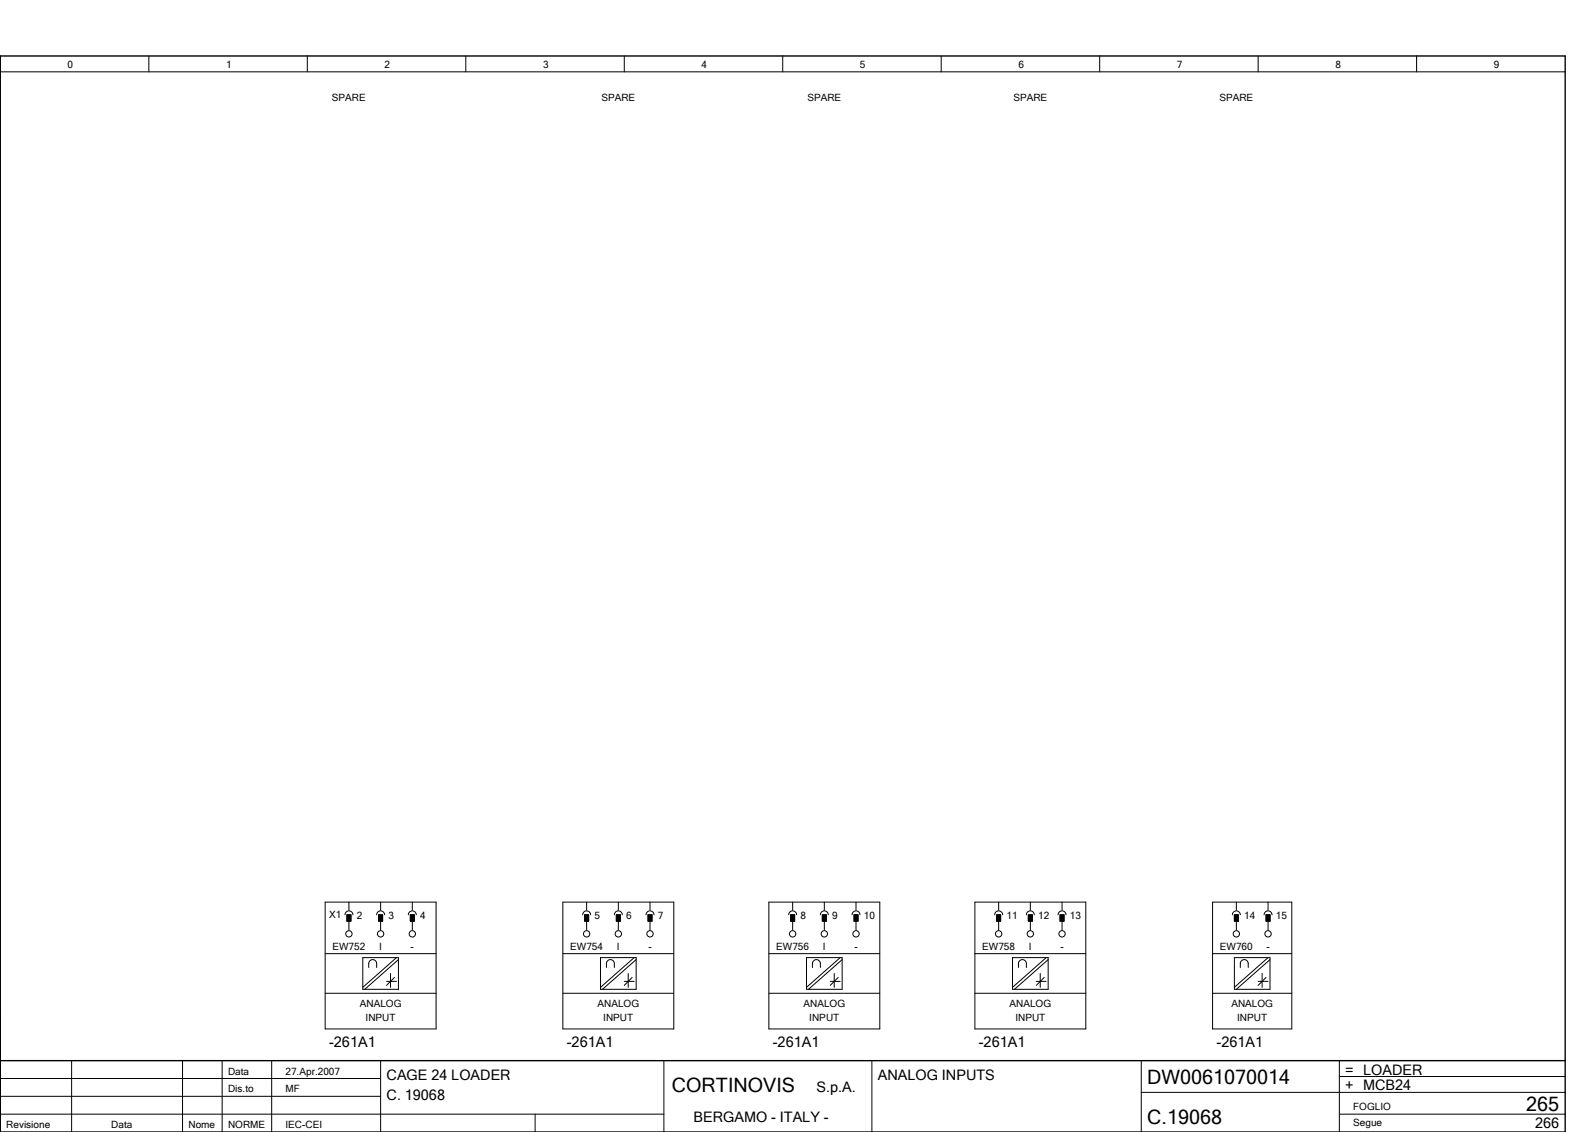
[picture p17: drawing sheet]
<svg xmlns="http://www.w3.org/2000/svg" width="399mm" height="286mm" viewBox="0 0 399 286" stroke-linecap="round" stroke-linejoin="round" font-family="sans-serif">
<defs><g id="words">
<g font-size="5">
<text x="169.6" y="275.6">CORTINOVIS</text>
<text x="289.6" y="273.6">DW0061070014</text>
<text x="385.2" y="280.4">265</text>
<text x="289.6" y="283.6">C.19068</text>
</g>
<g font-size="3.6">
<text x="83.1" y="264.1">­261A1</text>
<text x="143.1" y="264.1">­261A1</text>
<text x="195.1" y="264.1">­261A1</text>
<text x="247.1" y="264.1">­261A1</text>
<text x="307.1" y="264.1">­261A1</text>
<text x="97.6" y="272.6">CAGE 24 LOADER</text>
<text x="206.1" y="275.6">S.p.A.</text>
<text x="221.6" y="272.6">ANALOG INPUTS</text>
<text x="339.6" y="271.1">= LOADER</text>
<text x="339.6" y="275.1">+ MCB24</text>
<text x="97.6" y="277.6">C. 19068</text>
<text x="175" y="283.1">BERGAMO ­ ITALY ­</text>
<text x="387.5" y="284.6">266</text>
</g>
<g font-size="2.5">
<text x="17.1" y="17.1">0</text>
<text x="57.1" y="17.1">1</text>
<text x="97.1" y="17.1">2</text>
<text x="137.1" y="17.1">3</text>
<text x="177.1" y="17.1">4</text>
<text x="217.1" y="17.1">5</text>
<text x="257.1" y="17.1">6</text>
<text x="297.1" y="17.1">7</text>
<text x="337.1" y="17.1">8</text>
<text x="377.1" y="17.1">9</text>
<text x="83.8" y="25.4">SPARE</text>
<text x="151.8" y="25.4">SPARE</text>
<text x="203.8" y="25.4">SPARE</text>
<text x="255.8" y="25.4">SPARE</text>
<text x="307.8" y="25.4">SPARE</text>
<text x="83.1" y="231.6">X1</text>
<text x="90.1" y="231.9">2</text>
<text x="98.1" y="231.9">3</text>
<text x="106.1" y="231.9">4</text>
<text x="150.1" y="231.9">5</text>
<text x="158.1" y="231.9">6</text>
<text x="166.1" y="231.9">7</text>
<text x="202.1" y="231.9">8</text>
<text x="210.1" y="231.9">9</text>
<text x="218.1" y="231.9">10</text>
<text x="254.1" y="231.9">11</text>
<text x="262.1" y="231.9">12</text>
<text x="270.1" y="231.9">13</text>
<text x="314.1" y="231.9">14</text>
<text x="322.1" y="231.9">15</text>
<text x="83.9" y="239.6">EW752</text>
<text x="95.7" y="239.6">I</text>
<text x="103.7" y="239.6">­</text>
<text x="143.9" y="239.6">EW754</text>
<text x="155.7" y="239.6">I</text>
<text x="163.7" y="239.6">­</text>
<text x="195.9" y="239.6">EW756</text>
<text x="207.7" y="239.6">I</text>
<text x="215.7" y="239.6">­</text>
<text x="247.9" y="239.6">EW758</text>
<text x="259.7" y="239.6">I</text>
<text x="267.7" y="239.6">­</text>
<text x="307.9" y="239.6">EW760</text>
<text x="319.7" y="239.6">­</text>
<text x="90.8" y="254.1">ANALOG</text>
<text x="92.3" y="257.7">INPUT</text>
<text x="150.8" y="254.1">ANALOG</text>
<text x="152.3" y="257.7">INPUT</text>
<text x="202.8" y="254.1">ANALOG</text>
<text x="204.3" y="257.7">INPUT</text>
<text x="254.8" y="254.1">ANALOG</text>
<text x="256.3" y="257.7">INPUT</text>
<text x="310.8" y="254.1">ANALOG</text>
<text x="312.3" y="257.7">INPUT</text>
<text x="57.6" y="271.1">Data</text>
<text x="57.6" y="275.6">Dis.to</text>
<text x="72.1" y="271.1">27.Apr.2007</text>
<text x="72.1" y="275.6">MF</text>
<text x="341.6" y="280.1">FOGLIO</text>
<text x="1.6" y="284.6">Revisione</text>
<text x="28.1" y="284.6">Data</text>
<text x="47.6" y="284.6">Nome</text>
<text x="57.6" y="284.6">NORME</text>
<text x="72.1" y="284.6">IEC­CEI</text>
<text x="341.6" y="284.1">Segue</text>
</g>
</g></defs>
<g fill="none" stroke="#000" stroke-width=".25">
<path d="M.1 18.1h395M37.6 14.1v4M77.6 14.1v4M117.6 14.1v4M157.6 14.1v4M197.6 14.1v4M237.6 14.1v4M277.6 14.1v4M317.6 14.1v4M357.6 14.1v4M82.1 227.6h28v32h-28zM87.1 230.8a1 1 0 0 1 1-1 1 1 0 0 1 1 1"/>
<path d="M87.6 230.8h1v1.6h-1zM88.1 231.6h.1M88.1 227.6v2M88.1 231.6v3M95.1 230.8a1 1 0 0 1 1-1 1 1 0 0 1 1 1M95.6 230.8h1v1.6h-1zM96.1 231.6h.1M96.1 227.6v2M96.1 231.6v3M103.1 230.8a1 1 0 0 1 1-1 1 1 0 0 1 1 1M103.6 230.8h1v1.6h-1zM104.1 231.6h.1"/>
<path d="M104.1 227.6v2M104.1 231.6v3M142.1 227.6h28v32h-28zM147.1 230.8a1 1 0 0 1 1-1 1 1 0 0 1 1 1M147.6 230.8h1v1.6h-1zM148.1 231.6h.1M148.1 227.6v2M148.1 231.6v3M155.1 230.8a1 1 0 0 1 1-1 1 1 0 0 1 1 1M155.6 230.8h1v1.6h-1zM156.1 231.6h.1M156.1 227.6v2"/>
<path d="M156.1 231.6v3M163.1 230.8a1 1 0 0 1 1-1 1 1 0 0 1 1 1M163.6 230.8h1v1.6h-1zM164.1 231.6h.1M164.1 227.6v2M164.1 231.6v3M194.1 227.6h28v32h-28zM199.1 230.8a1 1 0 0 1 1-1 1 1 0 0 1 1 1M199.6 230.8h1v1.6h-1zM200.1 231.6h.1M200.1 227.6v2M200.1 231.6v3"/>
<path d="M207.1 230.8a1 1 0 0 1 1-1 1 1 0 0 1 1 1M207.6 230.8h1v1.6h-1zM208.1 231.6h.1M208.1 227.6v2M208.1 231.6v3M215.1 230.8a1 1 0 0 1 1-1 1 1 0 0 1 1 1M215.6 230.8h1v1.6h-1zM216.1 231.6h.1M216.1 227.6v2M216.1 231.6v3M246.1 227.6h28v32h-28zM251.1 230.8a1 1 0 0 1 1-1 1 1 0 0 1 1 1"/>
<path d="M251.6 230.8h1v1.6h-1zM252.1 231.6h.1M252.1 227.6v2M252.1 231.6v3M259.1 230.8a1 1 0 0 1 1-1 1 1 0 0 1 1 1M259.6 230.8h1v1.6h-1zM260.1 231.6h.1M260.1 227.6v2M260.1 231.6v3M267.1 230.8a1 1 0 0 1 1-1 1 1 0 0 1 1 1M267.6 230.8h1v1.6h-1zM268.1 231.6h.1"/>
<path d="M268.1 227.6v2M268.1 231.6v3M306.1 227.6h20v32h-20zM311.1 230.8a1 1 0 0 1 1-1 1 1 0 0 1 1 1M311.6 230.8h1v1.6h-1zM312.1 231.6h.1M312.1 227.6v2M312.1 231.6v3M319.1 230.8a1 1 0 0 1 1-1 1 1 0 0 1 1 1M319.6 230.8h1v1.6h-1zM320.1 231.6h.1M320.1 227.6v2"/>
<path d="M320.1 231.6v3M.1 255.6v30M82.1 240.6h28M82.1 250.6h28M91.6 241.6h9v8h-9zM93.1 244.1v-1a1 1 0 0 1 1-1 1 1 0 0 1 1 1v1M97.6 247.6h2.5M98.6 245.6v3.5M99.6 246.6l-2 2M100.1 241.6l-8.5 7.5M100.6 242.1l-8.5 7.5M142.1 240.6h28"/>
<path d="M142.1 250.6h28M151.6 241.6h9v8h-9zM153.1 244.1v-1a1 1 0 0 1 1-1 1 1 0 0 1 1 1v1M157.6 247.6h2.5M158.6 245.6v3.5M159.6 246.6l-2 2M160.1 241.6l-8.5 7.5M160.6 242.1l-8.5 7.5M194.1 240.6h28M194.1 250.6h28M203.6 241.6h9v8h-9zM205.1 244.1v-1a1 1 0 0 1 1-1 1 1 0 0 1 1 1v1"/>
<path d="M209.6 247.6h2.5M210.6 245.6v3.5M211.6 246.6l-2 2M212.1 241.6l-8.5 7.5M212.6 242.1l-8.5 7.5M246.1 240.6h28M246.1 250.6h28M255.6 241.6h9v8h-9zM257.1 244.1v-1a1 1 0 0 1 1-1 1 1 0 0 1 1 1v1M261.6 247.6h2.5M262.6 245.6v3.5M263.6 246.6l-2 2"/>
<path d="M264.1 241.6l-8.5 7.5M264.6 242.1l-8.5 7.5M306.1 240.6h20M306.1 250.6h20M311.6 241.6h9v8h-9zM313.1 244.1v-1a1 1 0 0 1 1-1 1 1 0 0 1 1 1v1M317.6 247.6h2.5M318.6 245.6v3.5M319.6 246.6l-2 2M320.1 241.6l-8.5 7.5M320.6 242.1l-8.5 7.5M.1 276.6h96"/>
<path d="M.1 272.1h96M18.1 267.6v18M46.1 267.6v18M56.1 267.6v18M68.6 267.6v18M96.1 267.6v18M167.6 267.6v18M220.1 267.6v18M288.1 267.6v18M288.1 275.6h107M338.1 271.6h57M338.1 267.6v18"/>
<path d="M.1 281.1h167.5M135.1 281.1v4.5M338.1 281.1h57"/>
<circle cx="88.1" cy="235.6" r=".8"/>
<circle cx="96.1" cy="235.6" r=".8"/>
<circle cx="104.1" cy="235.6" r=".8"/>
<circle cx="148.1" cy="235.6" r=".8"/>
<circle cx="156.1" cy="235.6" r=".8"/>
<circle cx="164.1" cy="235.6" r=".8"/>
<circle cx="200.1" cy="235.6" r=".8"/>
<circle cx="208.1" cy="235.6" r=".8"/>
<circle cx="216.1" cy="235.6" r=".8"/>
<circle cx="252.1" cy="235.6" r=".8"/>
<circle cx="260.1" cy="235.6" r=".8"/>
<circle cx="268.1" cy="235.6" r=".8"/>
<circle cx="312.1" cy="235.6" r=".8"/>
<circle cx="320.1" cy="235.6" r=".8"/>
</g>
<path d="M.1 14.1h395v271.5h-395zM.1 267.6h395" fill="none" stroke="#000" stroke-width=".35"/>
<g fill="#000" stroke="#000" stroke-width=".25">
<path d="M87.6 230.8h1v1.6h-1zM95.6 230.8h1v1.6h-1zM103.6 230.8h1v1.6h-1zM147.6 230.8h1v1.6h-1zM155.6 230.8h1v1.6h-1zM163.6 230.8h1v1.6h-1zM199.6 230.8h1v1.6h-1zM207.6 230.8h1v1.6h-1zM215.6 230.8h1v1.6h-1zM251.6 230.8h1v1.6h-1zM259.6 230.8h1v1.6h-1zM267.6 230.8h1v1.6h-1z"/>
<path d="M311.6 230.8h1v1.6h-1zM319.6 230.8h1v1.6h-1z"/>
</g>
<use href="#words"/>
</svg>
